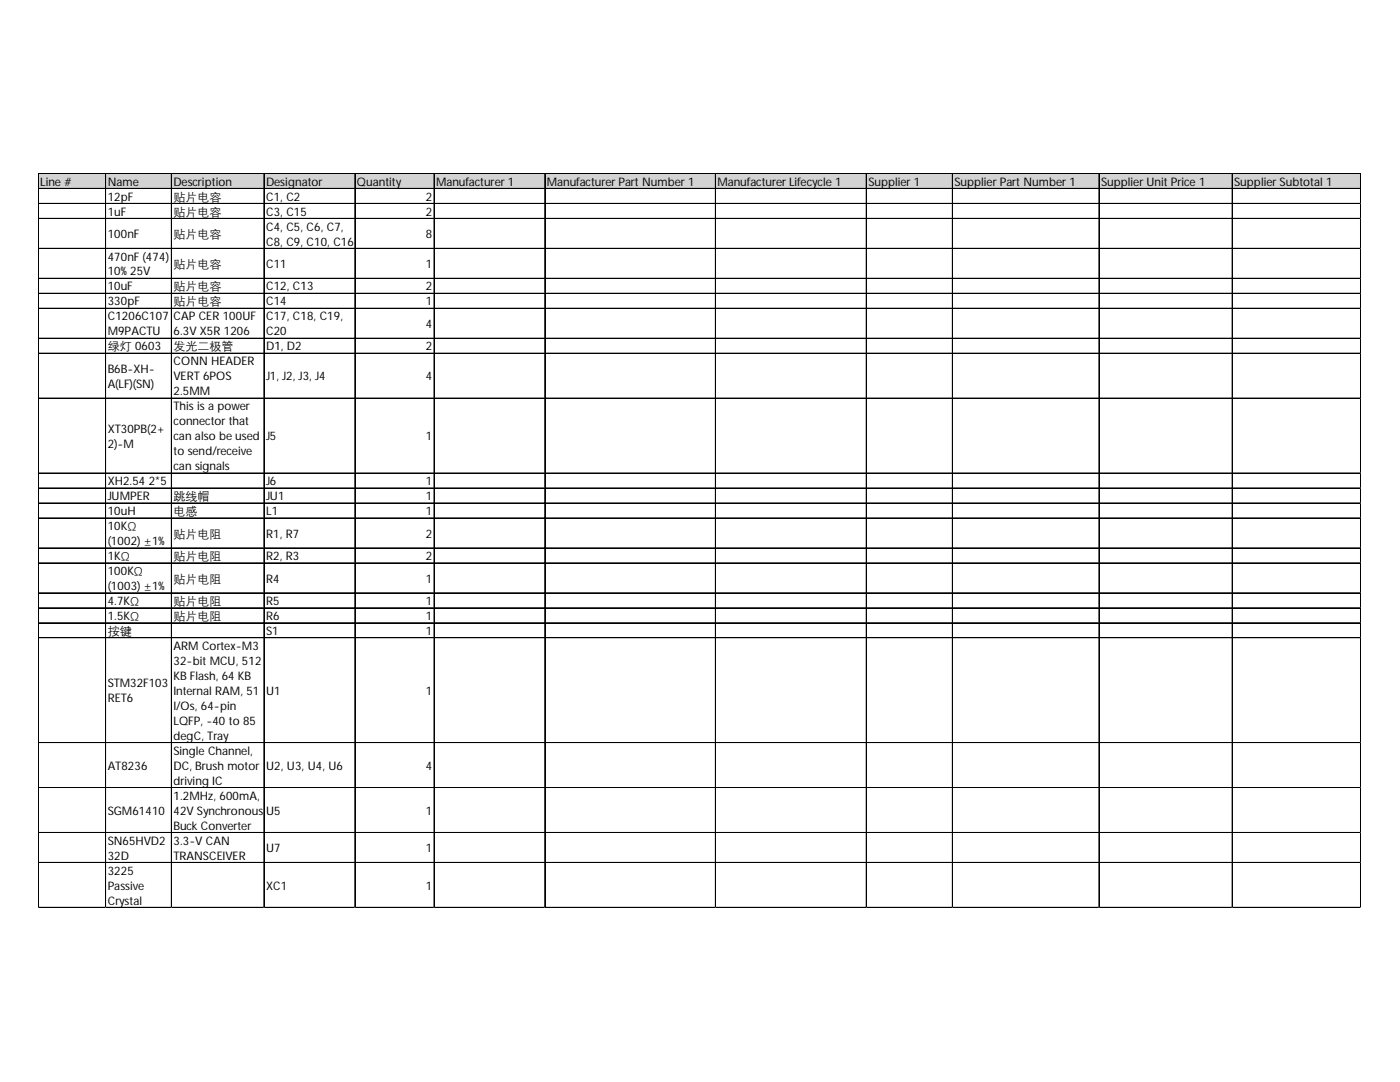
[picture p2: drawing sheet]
<svg xmlns="http://www.w3.org/2000/svg" width="279mm" height="216mm" viewBox="0 0 279 216" stroke-linecap="round" stroke-linejoin="round" font-family="sans-serif">
<defs><g id="words">
<g font-size="2.3">
<text x="8" y="37">Line #</text>
<text x="21.5" y="37">Name</text>
<text x="21.5" y="40">12pF</text>
<text x="34.6" y="37">Description</text>
<text x="34.6" y="40">贴片电容</text>
<text x="53.1" y="37">Designator</text>
<text x="53.1" y="40">C1, C2</text>
<text x="71.2" y="37">Quantity</text>
<text x="85" y="40">2</text>
<text x="87" y="37">Manufacturer 1</text>
<text x="109.1" y="37">ManufacturerPart Number 1</text>
<text x="143.2" y="37">ManufacturerLifecycle 1</text>
<text x="173.3" y="37">Supplier 1</text>
<text x="190.5" y="37">SupplierPart Number 1</text>
<text x="219.7" y="37">Supplier Unit Price 1</text>
<text x="246.3" y="37">SupplierSubtotal 1</text>
<text x="21.5" y="43">1uF</text>
<text x="21.5" y="47.5">100nF</text>
<text x="34.6" y="43">贴片电容</text>
<text x="34.6" y="47.5">贴片电容</text>
<text x="53.1" y="43">C3, C15</text>
<text x="53.1" y="46">C4, C5, C6, C7,</text>
<text x="85" y="43">2</text>
<text x="85" y="47.5">8</text>
<text x="21.5" y="52">470nF (474)</text>
<text x="34.6" y="53.5">贴片电容</text>
<text x="53.1" y="49">C8, C9, C10, C16</text>
<text x="53.1" y="53.5">C11</text>
<text x="85" y="53.5">1</text>
<text x="21.5" y="55">10% 25V</text>
<text x="21.5" y="58">10uF</text>
<text x="34.6" y="58">贴片电容</text>
<text x="53.1" y="58">C12, C13</text>
<text x="85" y="58">2</text>
<text x="21.5" y="60.9">330pF</text>
<text x="21.5" y="63.9">C1206C107</text>
<text x="34.6" y="60.9">贴片电容</text>
<text x="34.6" y="63.9">CAP CER 100UF</text>
<text x="53.1" y="60.9">C14</text>
<text x="53.1" y="63.9">C17, C18, C19,</text>
<text x="85" y="60.9">1</text>
<text x="85" y="65.4">4</text>
<text x="21.5" y="66.9">M9PACTU</text>
<text x="21.5" y="69.9">绿灯 0603</text>
<text x="34.6" y="66.9">6.3V X5R 1206</text>
<text x="34.6" y="69.9">发光二极管</text>
<text x="53.1" y="66.9">C20</text>
<text x="53.1" y="69.9">D1, D2</text>
<text x="85" y="69.9">2</text>
<text x="21.5" y="74.4">B6B-XH-</text>
<text x="21.5" y="77.4">A(LF)(SN)</text>
<text x="34.6" y="72.9">CONN HEADER</text>
<text x="34.6" y="75.9">VERT 6POS</text>
<text x="53.1" y="75.9">J1, J2, J3, J4</text>
<text x="85" y="75.9">4</text>
<text x="34.6" y="78.9">2.5MM</text>
<text x="34.6" y="81.9">This is a power</text>
<text x="21.5" y="86.4">XT30PB(2+</text>
<text x="21.5" y="89.3">2)-M</text>
<text x="34.6" y="84.9">connectorthat</text>
<text x="34.6" y="87.8">can also be used</text>
<text x="53.1" y="87.8">J5</text>
<text x="85" y="87.8">1</text>
<text x="34.6" y="90.8">to send/receive</text>
<text x="34.6" y="93.8">can signals</text>
<text x="21.5" y="96.8">XH2.54</text>
<text x="21.5" y="99.8">JUMPER</text>
<text x="29.7" y="96.8">2*5</text>
<text x="34.6" y="99.8">跳线帽</text>
<text x="53.1" y="96.8">J6</text>
<text x="53.1" y="99.8">JU1</text>
<text x="85" y="96.8">1</text>
<text x="85" y="99.8">1</text>
<text x="21.5" y="102.8">10uH</text>
<text x="21.5" y="105.8">10KΩ</text>
<text x="34.6" y="102.8">电感</text>
<text x="34.6" y="107.3">贴片电阻</text>
<text x="53.1" y="102.8">L1</text>
<text x="53.1" y="107.3">R1, R7</text>
<text x="85" y="102.8">1</text>
<text x="85" y="107.3">2</text>
<text x="21.5" y="108.8">(1002) ±1%</text>
<text x="21.5" y="111.8">1KΩ</text>
<text x="34.6" y="111.8">贴片电阻</text>
<text x="53.1" y="111.8">R2, R3</text>
<text x="85" y="111.8">2</text>
<text x="21.5" y="114.7">100KΩ</text>
<text x="21.5" y="117.7">(1003) ±1%</text>
<text x="34.6" y="116.2">贴片电阻</text>
<text x="53.1" y="116.2">R4</text>
<text x="85" y="116.2">1</text>
<text x="21.5" y="120.7">4.7KΩ</text>
<text x="21.5" y="123.7">1.5KΩ</text>
<text x="34.6" y="120.7">贴片电阻</text>
<text x="34.6" y="123.7">贴片电阻</text>
<text x="53.1" y="120.7">R5</text>
<text x="53.1" y="123.7">R6</text>
<text x="85" y="120.7">1</text>
<text x="85" y="123.7">1</text>
<text x="21.5" y="126.7">按键</text>
<text x="34.6" y="129.7">ARM Cortex-M3</text>
<text x="53.1" y="126.7">S1</text>
<text x="85" y="126.7">1</text>
<text x="21.5" y="137.2">STM32F103</text>
<text x="34.6" y="132.7">32-bit MCU, 512</text>
<text x="34.6" y="135.7">KB Flash, 64 KB</text>
<text x="21.5" y="140.1">RET6</text>
<text x="34.6" y="138.7">Internal RAM, 51</text>
<text x="34.6" y="141.6">I/Os, 64-pin</text>
<text x="53.1" y="138.7">U1</text>
<text x="85" y="138.7">1</text>
<text x="34.6" y="144.6">LQFP, -40to 85</text>
<text x="34.6" y="147.6">degC, Tray</text>
<text x="21.5" y="153.6">AT8236</text>
<text x="34.6" y="150.6">Single Channel,</text>
<text x="34.6" y="153.6">DC, Brush motor</text>
<text x="53.1" y="153.6">U2, U3, U4, U6</text>
<text x="85" y="153.6">4</text>
<text x="34.6" y="156.6">driving IC</text>
<text x="34.6" y="159.6">1.2MHz, 600mA,</text>
<text x="21.5" y="162.6">SGM61410</text>
<text x="34.6" y="162.6">42V Synchronous</text>
<text x="34.6" y="165.6">Buck Converter</text>
<text x="53.1" y="162.6">U5</text>
<text x="85" y="162.6">1</text>
<text x="21.5" y="168.5">SN65HVD2</text>
<text x="21.5" y="171.5">32D</text>
<text x="34.6" y="168.5">3.3-V CAN</text>
<text x="34.6" y="171.5">TRANSCEIVER</text>
<text x="53.1" y="170">U7</text>
<text x="85" y="170">1</text>
<text x="21.5" y="174.5">3225</text>
<text x="21.5" y="177.5">Passive</text>
<text x="53.1" y="177.5">XC1</text>
<text x="85" y="177.5">1</text>
<text x="21.5" y="180.5">Crystal</text>
</g>
</g></defs>
<path d="M7.7 34.7h263.9v3h-263.9z" fill="#d3d3d3"/>
<g fill="none" stroke="#000" stroke-width=".2">
<path d="M7.6 34.6v146.6M7.7 34.6v146.6M7.7 34.6h263.9M7.7 34.7h263.9M7.7 37.6h263.9M21.1 34.7v146.5M34.2 34.7v146.5M34.3 34.7v146.5M52.7 34.7v146.5M70.8 34.7v146.5M70.9 34.7v146.5M86.6 34.7v146.5"/>
<path d="M86.7 34.7v146.5M108.7 34.7v146.5M108.8 34.7v146.5M142.8 34.7v146.5M172.9 34.7v146.5M190.1 34.7v146.5M219.3 34.7v146.5M219.4 34.7v146.5M245.9 34.7v146.5M271.5 34.7v146.5M271.6 34.7v146.5M7.7 40.6h263.9"/>
<path d="M7.7 43.6h263.9M7.7 49.5h263.9M7.7 49.6h263.9M7.7 55.5h263.9M7.7 55.6h263.9M7.7 58.5h263.9M7.7 58.6h263.9M7.7 61.5h263.9M7.7 61.6h263.9M7.7 67.5h263.9M7.7 70.5h263.9M7.7 79.4h263.9"/>
<path d="M7.7 79.5h263.9M7.7 94.4h263.9M7.7 97.4h263.9M7.7 100.4h263.9M7.7 103.3h263.9M7.7 103.4h263.9M7.7 109.3h263.9M7.7 109.4h263.9M7.7 112.3h263.9M7.7 112.4h263.9M7.7 118.3h263.9M7.7 121.3h263.9"/>
<path d="M7.7 124.3h263.9M7.7 127.3h263.9M7.7 148.2h263.9M7.7 157.1h263.9M7.7 157.2h263.9M7.7 166.1h263.9M7.7 166.2h263.9M7.7 172.1h263.9M7.7 181h263.9M7.7 181.1h263.9"/>
</g>
<path d="M7.6 181.2h.1" fill="none" stroke="#e0e0e0" stroke-width=".2"/>
<path d="M7.6 181.2h.1z" fill="#e0e0e0"/>
<path d="M21.1 181.2h.1" fill="none" stroke="#e0e0e0" stroke-width=".2"/>
<path d="M21.1 181.2h.1z" fill="#e0e0e0"/>
<path d="M34.2 181.2h.1" fill="none" stroke="#e0e0e0" stroke-width=".2"/>
<path d="M34.2 181.2h.1z" fill="#e0e0e0"/>
<path d="M52.7 181.2h.1" fill="none" stroke="#e0e0e0" stroke-width=".2"/>
<path d="M52.7 181.2h.1z" fill="#e0e0e0"/>
<path d="M70.8 181.2h.1" fill="none" stroke="#e0e0e0" stroke-width=".2"/>
<path d="M70.8 181.2h.1z" fill="#e0e0e0"/>
<path d="M86.6 181.2h.1" fill="none" stroke="#e0e0e0" stroke-width=".2"/>
<path d="M86.6 181.2h.1z" fill="#e0e0e0"/>
<path d="M108.7 181.2h.1" fill="none" stroke="#e0e0e0" stroke-width=".2"/>
<path d="M108.7 181.2h.1z" fill="#e0e0e0"/>
<path d="M142.8 181.2h.1" fill="none" stroke="#e0e0e0" stroke-width=".2"/>
<path d="M142.8 181.2h.1z" fill="#e0e0e0"/>
<path d="M172.9 181.2h.1" fill="none" stroke="#e0e0e0" stroke-width=".2"/>
<path d="M172.9 181.2h.1z" fill="#e0e0e0"/>
<path d="M190.1 181.2h.1" fill="none" stroke="#e0e0e0" stroke-width=".2"/>
<path d="M190.1 181.2h.1z" fill="#e0e0e0"/>
<path d="M219.3 181.2h.1" fill="none" stroke="#e0e0e0" stroke-width=".2"/>
<path d="M219.3 181.2h.1z" fill="#e0e0e0"/>
<path d="M245.9 181.2h.1" fill="none" stroke="#e0e0e0" stroke-width=".2"/>
<path d="M245.9 181.2h.1z" fill="#e0e0e0"/>
<path d="M271.5 181.2h.1" fill="none" stroke="#e0e0e0" stroke-width=".2"/>
<path d="M271.5 181.2h.1z" fill="#e0e0e0"/>
<path d="M271.6 40.6h.1" fill="none" stroke="#e0e0e0" stroke-width=".2"/>
<path d="M271.6 40.6v.1z" fill="#e0e0e0"/>
<path d="M271.6 43.6h.1" fill="none" stroke="#e0e0e0" stroke-width=".2"/>
<path d="M271.6 43.6v.1z" fill="#e0e0e0"/>
<path d="M271.6 49.5h.1" fill="none" stroke="#e0e0e0" stroke-width=".2"/>
<path d="M271.6 49.5v.2z" fill="#e0e0e0"/>
<path d="M271.6 55.5h.1" fill="none" stroke="#e0e0e0" stroke-width=".2"/>
<path d="M271.6 55.5v.1z" fill="#e0e0e0"/>
<path d="M271.6 58.5h.1" fill="none" stroke="#e0e0e0" stroke-width=".2"/>
<path d="M271.6 58.5v.1z" fill="#e0e0e0"/>
<path d="M271.6 61.5h.1" fill="none" stroke="#e0e0e0" stroke-width=".2"/>
<path d="M271.6 61.5v.1z" fill="#e0e0e0"/>
<path d="M271.6 67.5h.1" fill="none" stroke="#e0e0e0" stroke-width=".2"/>
<path d="M271.6 67.5v.1z" fill="#e0e0e0"/>
<path d="M271.6 70.5h.1" fill="none" stroke="#e0e0e0" stroke-width=".2"/>
<path d="M271.6 70.5v.1z" fill="#e0e0e0"/>
<path d="M271.6 79.4h.1" fill="none" stroke="#e0e0e0" stroke-width=".2"/>
<path d="M271.6 79.4v.1z" fill="#e0e0e0"/>
<path d="M271.6 94.4h.1" fill="none" stroke="#e0e0e0" stroke-width=".2"/>
<path d="M271.6 94.4v.1z" fill="#e0e0e0"/>
<path d="M271.6 97.4h.1" fill="none" stroke="#e0e0e0" stroke-width=".2"/>
<path d="M271.6 97.4v.1z" fill="#e0e0e0"/>
<path d="M271.6 100.4h.1" fill="none" stroke="#e0e0e0" stroke-width=".2"/>
<path d="M271.6 100.4v.1z" fill="#e0e0e0"/>
<path d="M271.6 103.3h.1" fill="none" stroke="#e0e0e0" stroke-width=".2"/>
<path d="M271.6 103.3v.1z" fill="#e0e0e0"/>
<path d="M271.6 109.3h.1" fill="none" stroke="#e0e0e0" stroke-width=".2"/>
<path d="M271.6 109.3v.1z" fill="#e0e0e0"/>
<path d="M271.6 112.3h.1" fill="none" stroke="#e0e0e0" stroke-width=".2"/>
<path d="M271.6 112.3v.1z" fill="#e0e0e0"/>
<path d="M271.6 118.3h.1" fill="none" stroke="#e0e0e0" stroke-width=".2"/>
<path d="M271.6 118.3v.1z" fill="#e0e0e0"/>
<path d="M271.6 121.3h.1" fill="none" stroke="#e0e0e0" stroke-width=".2"/>
<path d="M271.6 121.3v.1z" fill="#e0e0e0"/>
<path d="M271.6 124.3h.1" fill="none" stroke="#e0e0e0" stroke-width=".2"/>
<path d="M271.6 124.3v.1z" fill="#e0e0e0"/>
<path d="M271.6 127.3h.1" fill="none" stroke="#e0e0e0" stroke-width=".2"/>
<path d="M271.6 127.3v.1z" fill="#e0e0e0"/>
<path d="M271.6 148.2h.1" fill="none" stroke="#e0e0e0" stroke-width=".2"/>
<path d="M271.6 148.2v.1z" fill="#e0e0e0"/>
<path d="M271.6 157.1h.1" fill="none" stroke="#e0e0e0" stroke-width=".2"/>
<path d="M271.6 157.1v.1z" fill="#e0e0e0"/>
<path d="M271.6 166.1h.1" fill="none" stroke="#e0e0e0" stroke-width=".2"/>
<path d="M271.6 166.1v.1z" fill="#e0e0e0"/>
<path d="M271.6 172.1h.1" fill="none" stroke="#e0e0e0" stroke-width=".2"/>
<path d="M271.6 172.1v.1z" fill="#e0e0e0"/>
<path d="M271.6 181h.1" fill="none" stroke="#e0e0e0" stroke-width=".2"/>
<path d="M271.6 181v.2z" fill="#e0e0e0"/>
<use href="#words"/>
</svg>
